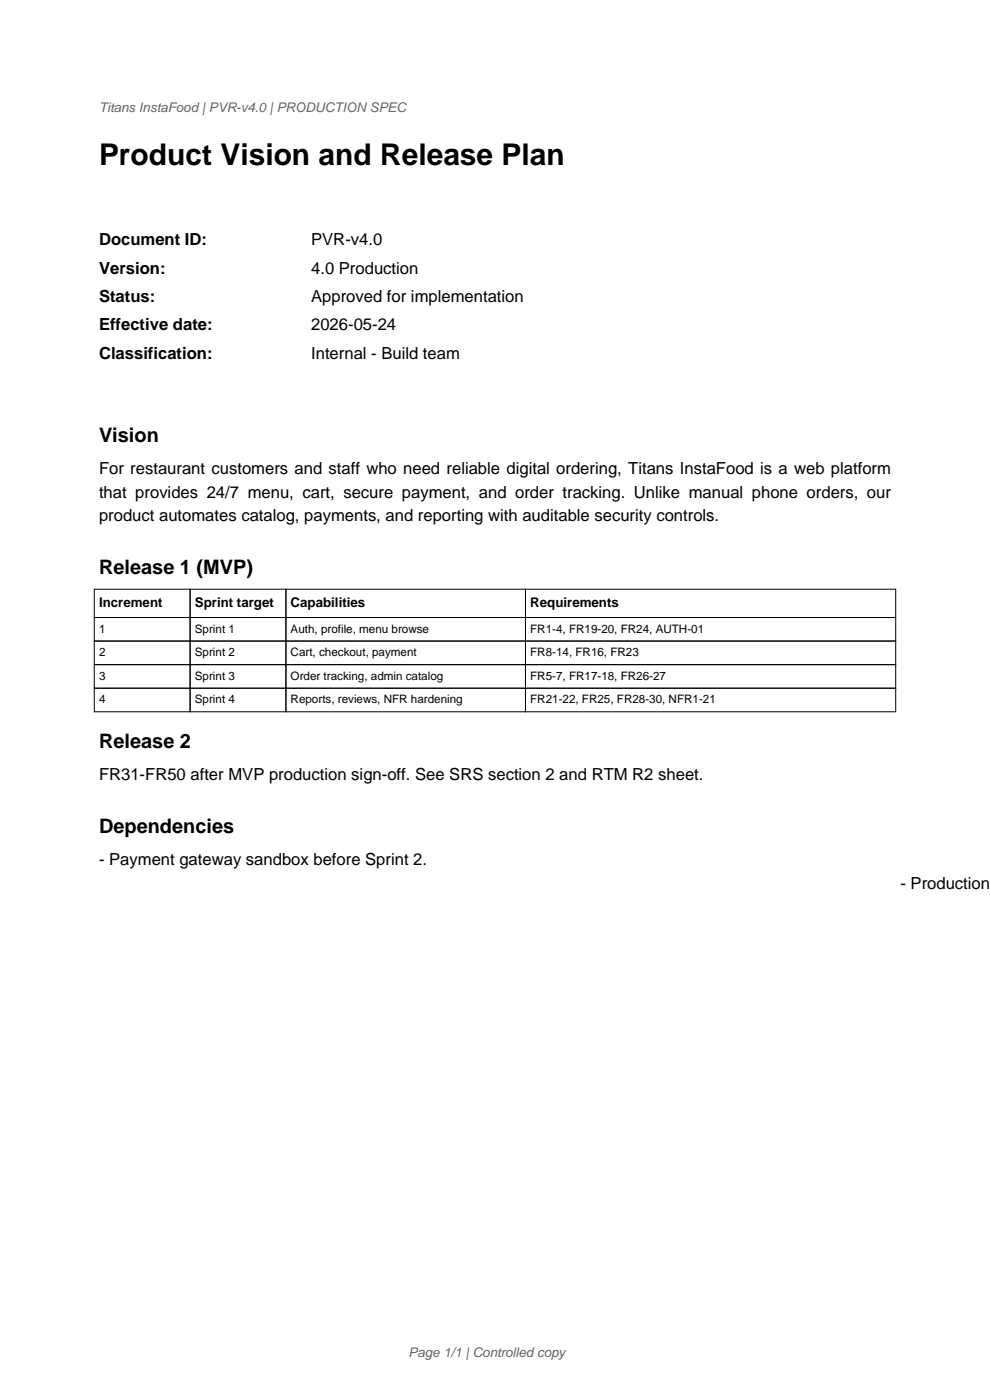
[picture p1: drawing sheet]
<svg xmlns="http://www.w3.org/2000/svg" width="210mm" height="297mm" viewBox="0 0 210 297" stroke-linecap="round" stroke-linejoin="round" font-family="sans-serif">
<defs><g id="words">
<text font-size="6.3" x="21" y="34.9">Product Vision and Release Plan</text>
<g font-size="4.2">
<text x="21" y="93.8">Vision</text>
<text x="21" y="121.8">Release 1 (MVP)</text>
<text x="21" y="158.8">Release 2</text>
<text x="21" y="176.8">Dependencies</text>
</g>
<g font-size="3.5">
<text x="21" y="52.1">Document ID:</text>
<text x="66" y="52.1">PVR-v4.0</text>
<text x="21" y="58.1">Version:</text>
<text x="66" y="58.1">4.0 Production</text>
<text x="21" y="64.1">Status:</text>
<text x="66" y="64.1">Approved for implementation</text>
<text x="21" y="70.1">Effective date:</text>
<text x="66" y="70.1">2026-05-24</text>
<text x="21" y="76.1">Classification:</text>
<text x="66" y="76.1">Internal - Build team</text>
<text x="21" y="100.6">For restaurant customers and staff who need reliable digital ordering, Titans InstaFood is a web platform</text>
<text x="21" y="105.6">that provides 24/7 menu, cart, secure payment, and order tracking. Unlike manual phone orders, our</text>
<text x="21" y="110.6">product automates catalog, payments, and reporting with auditable security controls.</text>
<text x="21" y="165.6">FR31-FR50 after MVP production sign-off. See SRS section 2 and RTM R2 sheet.</text>
<text x="21" y="183.6">- Payment gateway sandbox before Sprint 2.</text>
<text x="191" y="188.6">- Production T</text>
</g>
<g font-size="2.8" fill="#646464">
<text x="21" y="23.8">Titans InstaFood | PVR-v4.0 | PRODUCTION SPEC</text>
<text x="86.7" y="287.8">Page 1/1 | Controlled copy</text>
</g>
<g font-size="2.8">
<text x="21" y="128.8">Increment</text>
<text x="41.3" y="128.8">Sprint target</text>
<text x="61.7" y="128.8">Capabilities</text>
<text x="112.5" y="128.8">Requirements</text>
</g>
<g font-size="2.5">
<text x="21" y="134.2">1</text>
<text x="41.3" y="134.2">Sprint 1</text>
<text x="61.7" y="134.2">Auth, profile, menu browse</text>
<text x="112.5" y="134.2">FR1-4, FR19-20, FR24, AUTH-01</text>
<text x="21" y="139.2">2</text>
<text x="41.3" y="139.2">Sprint 2</text>
<text x="61.7" y="139.2">Cart, checkout, payment</text>
<text x="112.5" y="139.2">FR8-14, FR16, FR23</text>
<text x="21" y="144.2">3</text>
<text x="21" y="149.2">4</text>
<text x="41.3" y="144.2">Sprint 3</text>
<text x="41.3" y="149.2">Sprint 4</text>
<text x="61.7" y="144.2">Order tracking, admin catalog</text>
<text x="61.7" y="149.2">Reports, reviews, NFR hardening</text>
<text x="112.5" y="144.2">FR5-7, FR17-18, FR26-27</text>
<text x="112.5" y="149.2">FR21-22, FR25, FR28-30, NFR1-21</text>
</g>
</g></defs>
<g fill="none" stroke="#000" stroke-width=".21">
<path d="M20 125h20.3v6h-20.3zM20 131h20.3v5h-20.3zM20 136h20.3v5h-20.3zM40.3 125h20.4v6h-20.4zM40.3 131h20.4v5h-20.4zM40.3 136h20.4v5h-20.4zM60.7 125h50.8v6h-50.8zM60.7 131h50.8v5h-50.8zM60.7 136h50.8v5h-50.8zM111.5 125h78.5v6h-78.5zM111.5 131h78.5v5h-78.5zM111.5 136h78.5v5h-78.5z"/>
<path d="M20 141h20.3v5h-20.3zM20 146h20.3v5h-20.3zM40.3 141h20.4v5h-20.4zM40.3 146h20.4v5h-20.4zM60.7 141h50.8v5h-50.8zM60.7 146h50.8v5h-50.8zM111.5 141h78.5v5h-78.5zM111.5 146h78.5v5h-78.5z"/>
</g>
<use href="#words"/>
</svg>
